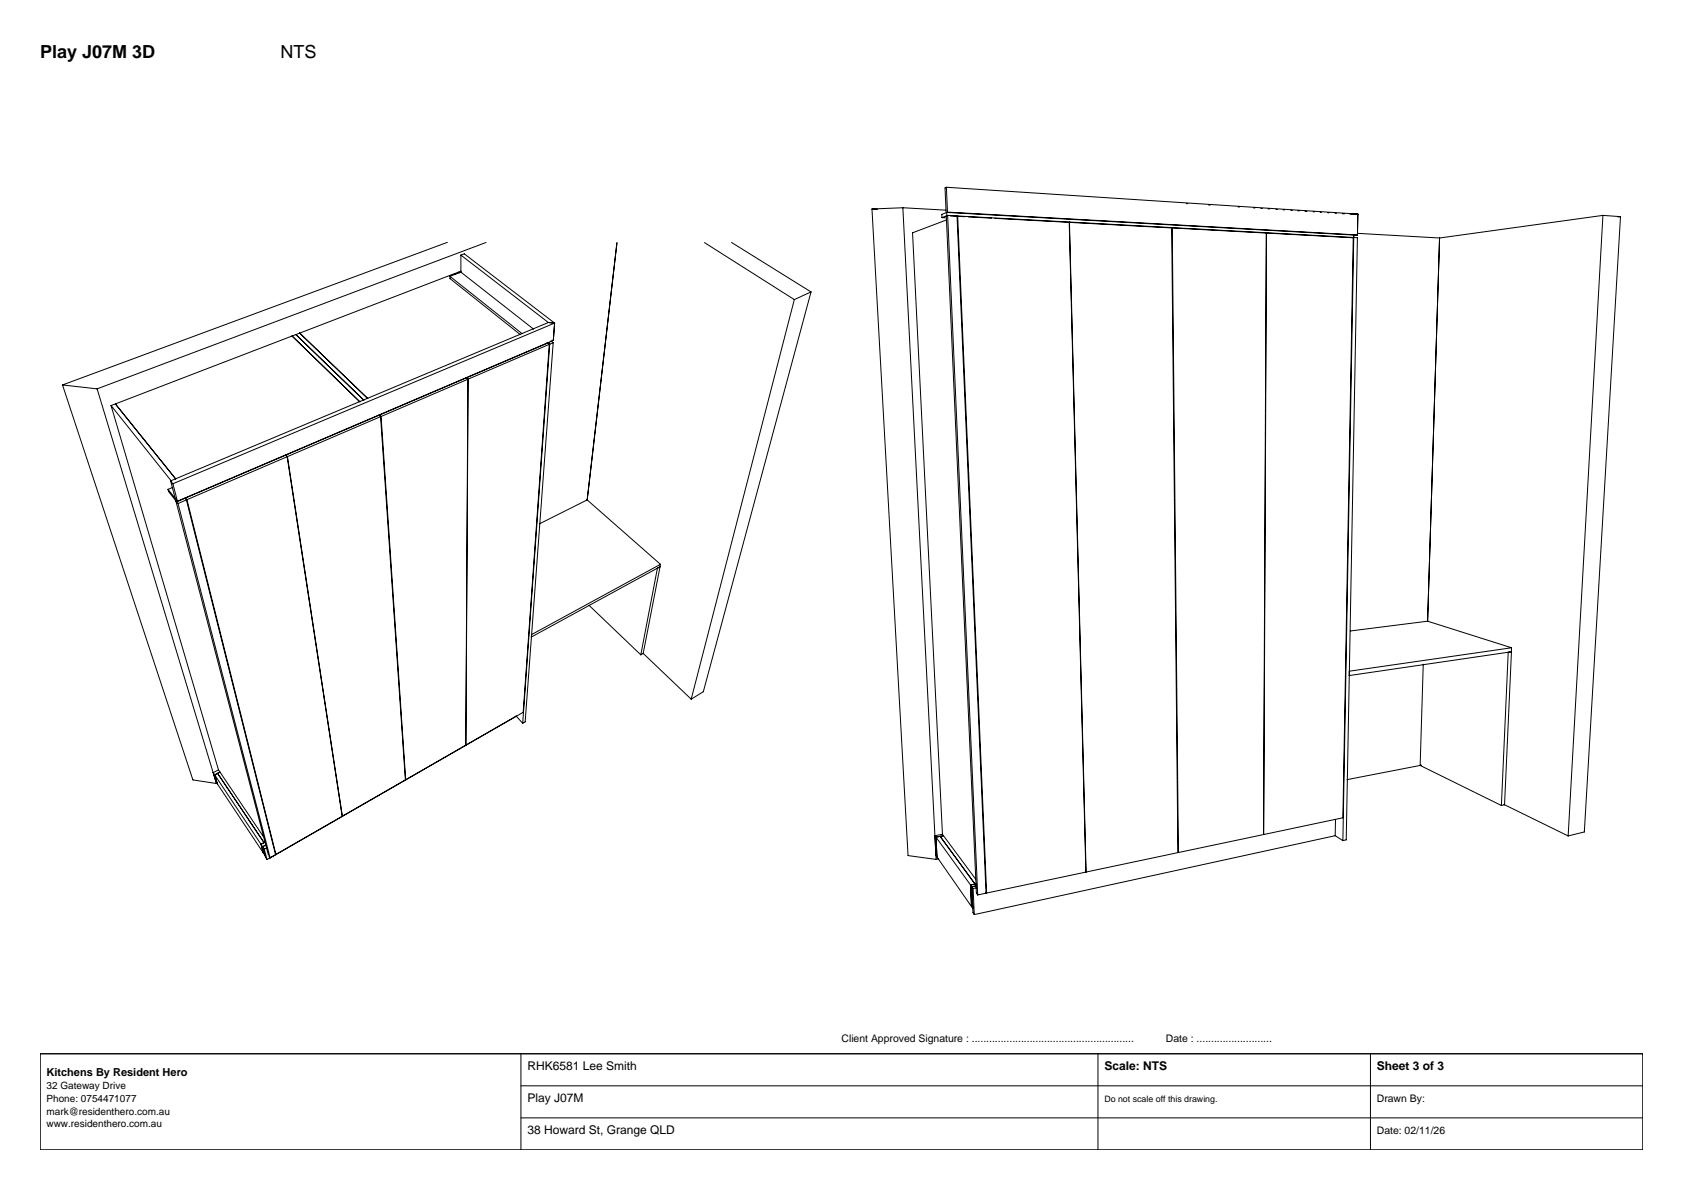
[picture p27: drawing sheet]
<svg xmlns="http://www.w3.org/2000/svg" width="420mm" height="297mm" viewBox="0 0 420 297" stroke-linecap="round" stroke-linejoin="round" font-family="sans-serif">
<defs><g id="words">
<g font-size="4.5">
<text x="10" y="14.4">Play J07M 3D</text>
<text x="70" y="14.4">NTS</text>
</g>
<g font-size="3">
<text x="131.6" y="267">RHK6581 Lee Smith</text>
<text x="275.6" y="267">Scale: NTS</text>
<text x="343.6" y="267">Sheet 3 of 3</text>
<text x="131.6" y="275">Play J07M</text>
<text x="131.6" y="283">38 Howard St, Grange QLD</text>
</g>
<text font-size="2.7" x="11.6" y="268.6">Kitchens By Resident Hero</text>
<g font-size="2.6">
<text x="210" y="260">Client Approved Signature : ........................................................</text>
<text x="291" y="260">Date : ..........................</text>
<text x="343.6" y="275">Drawn By:</text>
<text x="343.6" y="283">Date: 02/11/26</text>
</g>
<g font-size="2.5">
<text x="11.6" y="271.8">32 Gateway Drive</text>
<text x="11.6" y="275">Phone: 0754471077</text>
<text x="11.6" y="278.2">mark@residenthero.com.au</text>
<text x="11.6" y="281.4">www.residenthero.com.au</text>
</g>
<text font-size="2.2" x="275.6" y="275">Do not scale off this drawing.</text>
</g></defs>
<g fill="none" stroke="#000" stroke-width=".25">
<path d="M217.6 52.2l9 161.3 7 1M217.6 52.2h1.4M225.3 51.8l-7.7 .4M225.3 51.8l10.7 .7M225.3 51.8l8.3 162.7M235.1 54.3l.8 .1M236.2 46.7l-.4 .2 .3 6M236.2 46.7l102.7 6.7M236.2 46.7l.3 6.2M236.2 54.9l-8.5 3.2 7.5 150.1 8.3 11.2M236.2 53l-1.2 .5 .1 .8M236.2 53l101.6 5.7-2.7 151.1"/>
<path d="M236.2 53l7.5 169.9 .3 .5M236.5 52.9l102.3 5.7M236.5 52.9l-.3 .1M236.5 53.8l2.3 .1 7.3 169-2.1 .5M236.5 53.8l-1.4 .5M236.5 53.8l7.5 169.6M237.1 53.9l3.7 .2M241.6 54.1l5.8 .3M266.8 55.4l4.2 162.3M292.5 56.8l45.2 2.5-2.6 144.8-41 8.7zM296.1 50.8h.3M301.6 51.2h.4"/>
<path d="M309 51.6l.3 .1M312.8 51.9h.4M314.7 52h.3M316 58.1l-.7 150.2M316.5 52.1l.3 .1M318.4 52.3h.4M320.2 52.4h.3M322.1 52.5h.4M323.9 52.6h.3M325.7 52.7l.4 .1M327.7 52.9h.3M329.4 53h.4"/>
<path d="M331.3 53.1h.3M333.2 53.2h.3M335 53.3l.5 .1M337.8 59.4l-98.8-5.5 7.2 169M337.8 58.8v.4M337.8 59.3h.9l-2.7 150.3-.9 .2M338.1 58.7h-.4M338.4 58.6h.4M338.8 58.6l-.8 .2M338.8 58.2l20.5 1.2M338.9 53.4l-2 .1M338.9 53.4l-.1 5.2"/>
<path d="M359.3 59.4l-3 95.7M400 53.8l-40.7 5.6M400 53.8l4.4 .3M400 53.8l-8.7 154.8M404.4 54.1l-9 153.5-4.1 1M404.4 54.1l-.7 .1M111.7 60.5l-96.1 35.6M112.3 69l18 14.3M112.3 69v.5l17.5 14M113.7 68.5l-.2-.2-40.6 15.6M114.3 67.9l.3 .2M114.3 67.9l-.7 .3"/>
<path d="M115 63.7l.9-.4 22.5 17.3M115 63.7l21.8 16.8M115 63.7v4.2l18.2 14.3M115 67.9l-2.7 1.1M115 67.7l-.7 .2M121.3 60.5l-97.1 36.6M154 60.6l-7.5 64.2M175.8 60.6l22.4 14.2M182.6 60.5l19.8 12.4M198.2 74.8l-25.7 99.7M202.4 72.9l-26.9 99.7-3 1.9M202.4 72.9l-4.2 1.9"/>
<path d="M15.6 96.1l32.5 98.6 5.9 .8-29.8-98.4M15.6 96.1l8.6 1M72.9 83.9l16.9 16.4M72.9 83.9l-44.1 16.9M74.8 83.1l17 16.4M90.7 99.8l-16.9-16.3 17 16.4M116.8 94.7l-.6 91.3-15 8.7-6.1-90.8M116.8 94.7l-21.7 9.2M116.8 94.6l-.5-.3 .5 .4M116.8 94.6l-.5 91.4M136.5 85.5l.6 .4M136.8 85.6l.4 .3"/>
<path d="M136.8 80.5l1.6 .1M136.8 80.5l-94.2 39.5M137.1 85.9l-6.5 91.9-64 36.7M137.1 85.9l-20.3 8.7M137.2 85.9l-6.8 94.6M137.5 85.1l.6 .4M137.8 84.9l.3 .1M138.1 85.5l-7 94.7-.7 .3M138.1 85.5l-.9 .4M138.1 85l-94 40.2M138.4 80.6l-95.3 40.1M138.4 80.6l-.3 4.4"/>
<path d="M27.7 101.2l26.8 90.8M27.7 101.2l15 18.8M28.8 100.8l15.1 18.7M28.8 100.8l-1.1 .4M71.3 113.6l.4 .4M71.3 113.5l.4 .5M71.7 114l-25 10.7M71.7 114l13.7 89.8M71.7 114l13.7 89.7M94.6 103.6l.4 .4M94.7 103.5l.4 .4M95 104l6.2 90.7-32.3 18.6-22.2-88.6"/>
<path d="M95 104l-23.3 10M41.9 122.1l2 2.6 .2 .5M41.9 122.1l.2 .6 2 2.5M42.6 120l.5 .7M42.6 120l1.1 4.4 .6 .7-1.2-4.4M43 121.7l-1.1 .4M44.4 125.7l23 88.4M44.4 125.7l-.5-.7 23.1 88.4M46.1 124.3l.4 .5M46.3 124.2l.4 .5M46.5 124.8l22.3 88.5-1.4 .8M46.5 124.8l-2.1 .9"/>
<path d="M146.5 124.8l18.3 16M146.5 124.8l-11.9 5.9M132.6 158.4l32.2-17.6-.1 .7-32.1 17.5zM147 151.1l12.9 12.3M337 157.5l19.3-2.5 20.9 6.7M128.8 178.7l1.6 1.8M160.5 163.1l4.2-21.6-.6 .3-4.2 21.6M160.5 163.1l-.6 .3M160.5 163.1l12 11.4M336.7 167.5l40.5-5.8v1l-40.5 5.9zM355.2 165.8l-.8 25.2M376.4 162.8l.8-.1-1.7 38.2-.8 .1z"/>
<path d="M53.2 192.8l.7 2.3 11.8 17.8M53.2 192.8l.4 .6M53.6 193.4l11.5 17.3M53.6 193.4l.7 2.2M53.6 193.4l1.3-.7-.6 .3 11.6 17.3M54.5 192.2l-1.3 .6M54.6 192.3l11.1 16.5M354.4 191h.3l-18.5 3.6M354.4 191l20.3 10M65.1 210.7l.6 2.2M65.1 210.7l.5 .6M65.6 211.3l.6 2.6 .4 .6"/>
<path d="M65.6 211.3l.4 .6M65.6 211.3l.5 2.2-.4-.6M66 211.9l.6 2.6M66.1 210.2l-1 .5M66.2 210.1l-1.1 .6M66.4 210.9l-.8 .4M66.6 211.6l-.6 .3M67.1 213.6l.3 .5M233.6 208.9l.2 5-.2-.4M233.6 208.9l1-.2 8.7 11.9-1.1 .3M233.6 208.9l8.6 12M233.9 214l8.5 12.3"/>
<path d="M234.3 214.4l-.7 .1M235.1 208.2l-1.8 .4 .3 .3M235.4 208.6l-1.8 .3M271 217.6l-4.1-162.2 25.5 1.4 1.5 156-47.7 10.1M333.1 208.5l2 1.3M333.3 204.5l-.1 4.1-90.1 19.7M375.3 200.8l16 7.8M242.2 220.9l.2 5.4M242.2 220.9l.3 .4M242.4 226.3l.4 .4M242.5 221.3l.3 6.5 .3 .5M242.5 221.3l.3 .5"/>
<path d="M242.8 221.8l.3 6.5M243.5 221.1l-1 .2M243.7 221.6l-.9 .2M243.7 220.6l-1.5 .3M246 222.7l.2 .2"/>
</g>
<path d="M10 263h400v24h-400z" fill="#fff" stroke="#000" stroke-width=".35"/>
<path d="M130 263v24M130 271h280M130 279h280M274 263v24M342 263v24" fill="none" stroke="#000" stroke-width=".25"/>
<use href="#words"/>
</svg>
